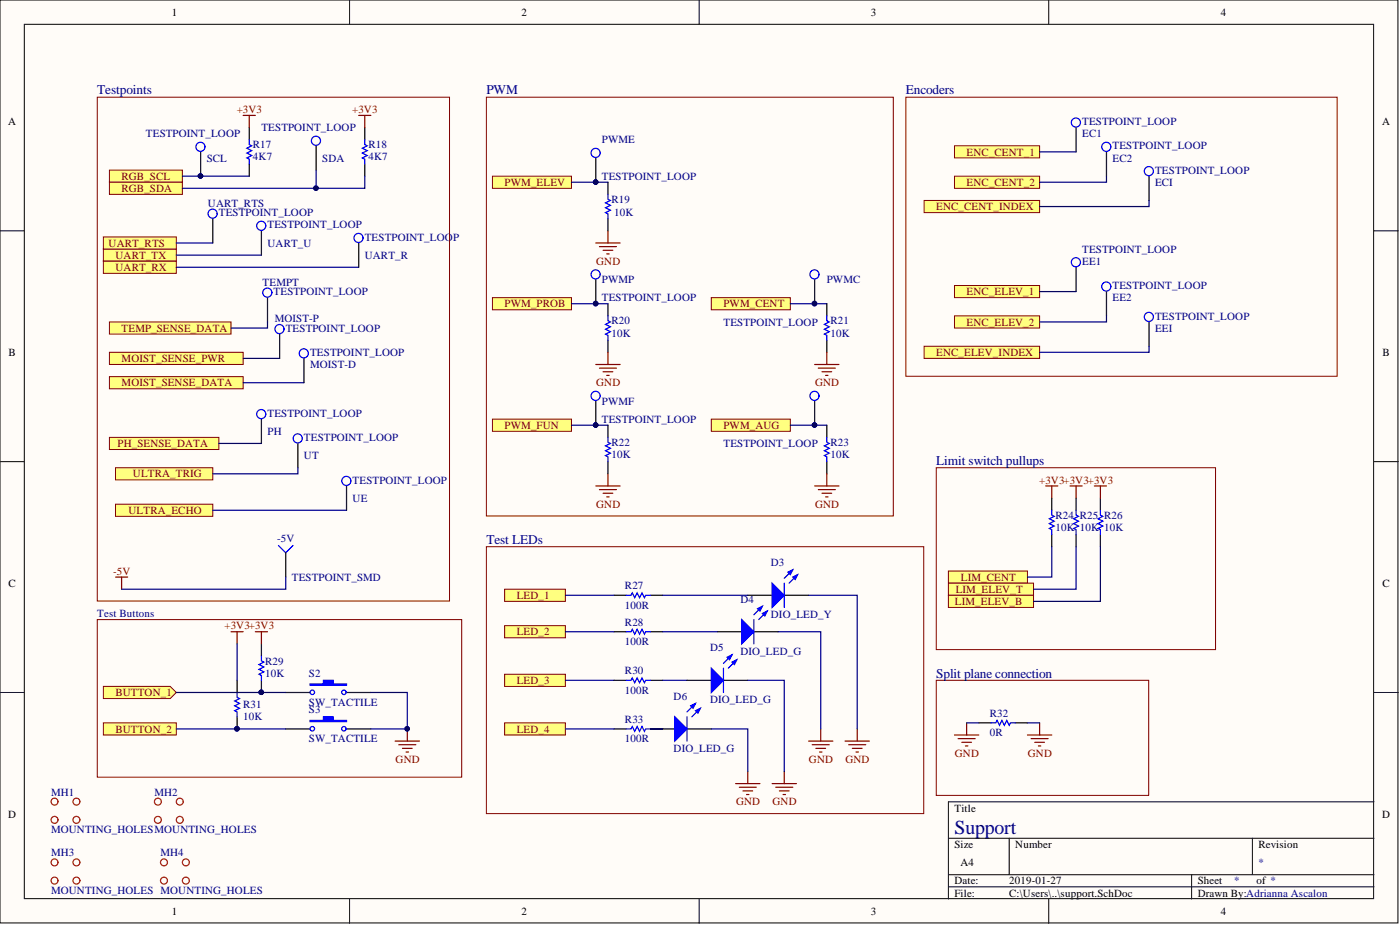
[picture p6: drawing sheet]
<svg xmlns="http://www.w3.org/2000/svg" width="292mm" height="193mm" viewBox="0 0 292 193" stroke-linecap="round" stroke-linejoin="round" font-family="sans-serif">
<defs><g id="words">
<text font-size="4.1" fill="#000080" x="199.1" y="173.9">Support</text>
<g font-size="2.8" fill="#000080">
<text x="20.3" y="19.7">Testpoints</text>
<text x="101.5" y="19.7">PWM</text>
<text x="189" y="19.7">Encoders</text>
<text x="195.3" y="97">Limit switch pullups</text>
<text x="101.5" y="113.5">Test LEDs</text>
<text x="195.3" y="141.3">Split plane connection</text>
</g>
<g font-size="2.3">
<text x="35.9" y="3.3">1</text>
<text x="108.8" y="3.3">2</text>
<text x="181.7" y="3.3">3</text>
<text x="254.7" y="3.3">4</text>
<text x="1.7" y="26.1">A</text>
<text x="288.4" y="26.1">A</text>
<text x="1.8" y="74.3">B</text>
<text x="288.4" y="74.3">B</text>
<text x="1.8" y="122.4">C</text>
<text x="288.4" y="122.4">C</text>
<text x="1.7" y="170.6">D</text>
<text x="199.1" y="169.3">Title</text>
<text x="288.4" y="170.6">D</text>
<text x="199.1" y="176.9">Size</text>
<text x="211.8" y="176.9">Number</text>
<text x="262.6" y="176.9">Revision</text>
<text x="199.1" y="184.5">Date:</text>
<text x="200.4" y="180.7">A4</text>
<text x="210.6" y="184.5">2019-01-27</text>
<text x="249.9" y="184.5">Sheet</text>
<text x="262.2" y="184.5">of *</text>
<text x="35.9" y="190.8">1</text>
<text x="108.8" y="190.8">2</text>
<text x="181.7" y="190.8">3</text>
<text x="199.1" y="187">File:</text>
<text x="210.6" y="187">C:\Users\..\support.SchDoc</text>
<text x="249.9" y="187">Drawn By:Adrianna Ascalon</text>
<text x="254.7" y="190.8">4</text>
</g>
<g font-size="2.3" fill="#800000">
<text x="49.4" y="23.6">+3V3</text>
<text x="73.5" y="23.6">+3V3</text>
<text x="201.7" y="32.4">ENC_CENT_1</text>
<text x="25.4" y="37.5">RGB_SCL</text>
<text x="25.4" y="40">RGB_SDA</text>
<text x="105.3" y="38.8">PWM_ELEV</text>
<text x="201.7" y="38.8">ENC_CENT_2</text>
<text x="195.3" y="43.8">ENC_CENT_INDEX</text>
<text x="22.7" y="51.5">UART_RTS</text>
<text x="24.1" y="54">UART_TX</text>
<text x="24.1" y="56.5">UART_RX</text>
<text x="124.4" y="55.3">GND</text>
<text x="105.3" y="64.1">PWM_PROB</text>
<text x="150.9" y="64.1">PWM_CENT</text>
<text x="201.7" y="61.6">ENC_ELEV_1</text>
<text x="25.4" y="69.2">TEMP_SENSE_DATA</text>
<text x="201.7" y="67.9">ENC_ELEV_2</text>
<text x="25.4" y="75.5">MOIST_SENSE_PWR</text>
<text x="195.3" y="74.3">ENC_ELEV_INDEX</text>
<text x="25.4" y="80.6">MOIST_SENSE_DATA</text>
<text x="124.4" y="80.6">GND</text>
<text x="170.1" y="80.6">GND</text>
<text x="105.3" y="89.5">PWM_FUN</text>
<text x="150.9" y="89.5">PWM_AUG</text>
<text x="24.5" y="93.3">PH_SENSE_DATA</text>
<text x="27.7" y="99.6">ULTRA_TRIG</text>
<text x="216.8" y="100.9">+3V3+3V3+3V3</text>
<text x="26.8" y="107.2">ULTRA_ECHO</text>
<text x="124.4" y="105.9">GND</text>
<text x="170.1" y="105.9">GND</text>
<text x="23.6" y="119.9">-5V</text>
<text x="107.8" y="124.9">LED_1</text>
<text x="199.4" y="123.7">LIM_ELEV_T</text>
<text x="200.5" y="121.1">LIM_CENT</text>
<text x="46.8" y="131.3">+3V3+3V3</text>
<text x="199.2" y="126.2">LIM_ELEV_B</text>
<text x="107.8" y="132.6">LED_2</text>
<text x="107.8" y="142.7">LED_3</text>
<text x="24.1" y="145.2">BUTTON_1</text>
<text x="24.1" y="152.8">BUTTON_2</text>
<text x="107.8" y="152.8">LED_4</text>
<text x="82.5" y="159.2">GND</text>
<text x="168.8" y="159.2">GND</text>
<text x="176.4" y="159.2">GND</text>
<text x="199.2" y="157.9">GND</text>
<text x="214.5" y="157.9">GND</text>
<text x="153.6" y="168">GND</text>
<text x="161.2" y="168">GND</text>
</g>
<g font-size="2.3" fill="#000080">
<text x="30.4" y="28.6">TESTPOINT_LOOP</text>
<text x="54.5" y="27.4">TESTPOINT_LOOP</text>
<text x="125.6" y="29.9">PWME</text>
<text x="225.8" y="28.6">EC1</text>
<text x="225.8" y="26.1">TESTPOINT_LOOP</text>
<text x="43.1" y="33.7">SCL</text>
<text x="52.8" y="33.5">4K7</text>
<text x="52.8" y="30.9">R17</text>
<text x="67.2" y="33.7">SDA</text>
<text x="76.9" y="33.5">4K7</text>
<text x="76.9" y="30.9">R18</text>
<text x="232.1" y="33.7">EC2</text>
<text x="232.1" y="31.2">TESTPOINT_LOOP</text>
<text x="125.6" y="37.5">TESTPOINT_LOOP</text>
<text x="241" y="38.8">ECI</text>
<text x="241" y="36.2">TESTPOINT_LOOP</text>
<text x="43.4" y="43.1">UART_RTS</text>
<text x="45.7" y="45.1">TESTPOINT_LOOP</text>
<text x="55.8" y="47.6">TESTPOINT_LOOP</text>
<text x="127.6" y="42.3">R19</text>
<text x="128.1" y="45.1">10K</text>
<text x="55.8" y="51.5">UART_U</text>
<text x="76.1" y="54">UART_R</text>
<text x="76.1" y="50.2">TESTPOINT_LOOP</text>
<text x="225.8" y="52.7">TESTPOINT_LOOP</text>
<text x="54.8" y="59.6">TEMPT</text>
<text x="125.6" y="59.1">PWMP</text>
<text x="172.5" y="59.1">PWMC</text>
<text x="225.8" y="55.3">EE1</text>
<text x="57.1" y="61.6">TESTPOINT_LOOP</text>
<text x="125.6" y="62.9">TESTPOINT_LOOP</text>
<text x="232.1" y="62.9">EE2</text>
<text x="232.1" y="60.3">TESTPOINT_LOOP</text>
<text x="57.3" y="67.2">MOIST-P</text>
<text x="59.6" y="69.2">TESTPOINT_LOOP</text>
<text x="127.6" y="70.2">10K</text>
<text x="127.6" y="67.7">R20</text>
<text x="150.9" y="67.9">TESTPOINT_LOOP</text>
<text x="173.3" y="70.2">10K</text>
<text x="173.3" y="67.7">R21</text>
<text x="241" y="69.2">EEI</text>
<text x="241" y="66.7">TESTPOINT_LOOP</text>
<text x="64.7" y="76.8">MOIST-D</text>
<text x="64.7" y="74.3">TESTPOINT_LOOP</text>
<text x="55.8" y="86.9">TESTPOINT_LOOP</text>
<text x="125.6" y="84.4">PWMF</text>
<text x="125.6" y="88.2">TESTPOINT_LOOP</text>
<text x="55.8" y="90.7">PH</text>
<text x="63.4" y="95.8">UT</text>
<text x="63.4" y="92">TESTPOINT_LOOP</text>
<text x="127.6" y="95.5">10K</text>
<text x="127.6" y="93">R22</text>
<text x="150.9" y="93.3">TESTPOINT_LOOP</text>
<text x="173.3" y="95.5">10K</text>
<text x="173.3" y="93">R23</text>
<text x="73.6" y="100.9">TESTPOINT_LOOP</text>
<text x="73.6" y="104.7">UE</text>
<text x="57.8" y="113">-5V</text>
<text x="220.2" y="110.8">10K 10K 10K</text>
<text x="220.2" y="108.2">R24 R25 R26</text>
<text x="160.8" y="118.1">D3</text>
<text x="60.9" y="121.1">TESTPOINT_SMD</text>
<text x="130.4" y="122.9">R27</text>
<text x="154.5" y="125.7">D4</text>
<text x="20.3" y="128.8">Test Buttons</text>
<text x="130.4" y="127">100R</text>
<text x="130.4" y="130.5">R28</text>
<text x="160.8" y="129">DIO_LED_Y</text>
<text x="130.4" y="134.6">100R</text>
<text x="148.2" y="135.8">D5</text>
<text x="154.5" y="136.6">DIO_LED_G</text>
<text x="55.3" y="141.2">10K</text>
<text x="55.3" y="138.6">R29</text>
<text x="64.4" y="141.2">S2</text>
<text x="130.4" y="140.7">R30</text>
<text x="50.7" y="147.8">R31</text>
<text x="64.4" y="147.3">SW_TACTILE</text>
<text x="64.4" y="148.8">S3</text>
<text x="130.4" y="144.7">100R</text>
<text x="140.5" y="146">D6</text>
<text x="148.2" y="146.7">DIO_LED_G</text>
<text x="206.5" y="149.5">R32</text>
<text x="50.7" y="150.3">10K</text>
<text x="64.4" y="154.9">SW_TACTILE</text>
<text x="130.4" y="154.9">100R</text>
<text x="130.4" y="150.8">R33</text>
<text x="206.5" y="153.6">0R</text>
<text x="140.5" y="156.9">DIO_LED_G</text>
<text x="10.7" y="166">MH1</text>
<text x="32.2" y="166">MH2</text>
<text x="10.7" y="173.9">MOUNTING_HOLESMOUNTING_HOLES</text>
<text x="10.7" y="178.7">MH3</text>
<text x="33.5" y="178.7">MH4</text>
<text x="257.5" y="184.5">*</text>
<text x="262.6" y="180.7">*</text>
<text x="10.7" y="186.5">MOUNTING_HOLES MOUNTING_HOLES</text>
</g>
</g></defs>
<g fill="#fffcf8" stroke="#000" stroke-width=".21">
<path d="M0 0h291.7v192.5h-291.7z"/>
<path d="M5.1 5.1h281.5v182.4h-281.5z"/>
</g>
<g fill="none" stroke="#000" stroke-width=".21">
<path d="M72.9 0v5.1M145.9 0v5.1M218.8 0v5.1M0 48.2h5.1M286.7 48.2h5M0 96.3h5.1M286.7 96.3h5M0 144.5h5.1M286.7 144.5h5M197.9 174.9h88.8M210.6 174.9v7.6M261.3 174.9v7.6"/>
<path d="M286.7 167.3h-88.8v20.2M72.9 187.5v5.1M145.9 187.5v5.1M197.9 182.5h88.8M197.9 185h88.8M218.8 187.5v5.1M248.6 182.5v5"/>
</g>
<g fill="#ffff80" stroke="#800000" stroke-width=".21">
<path d="M22.8 35.5h15.3v2.5h-15.3z" fill-rule="evenodd"/>
<path d="M22.8 38h15.3v2.6h-15.3z" fill-rule="evenodd"/>
</g>
<path d="M41.9 31.7v5.1M52 26.6v2.5M52 34.2v2.6M66 30.4v5.1M76.1 26.6v2.5M76.1 34.2v2.6" fill="none" stroke="#000" stroke-width=".25"/>
<g fill="none" stroke="#00f" stroke-width=".25">
<path d="M52 29.1v1.1l.5 .2-1 .5 1 .5-1 .5 1 .5-1 .6 .5 .2v1M76.1 29.1v1.1l.5 .2-1 .5 1 .5-1 .5 1 .5-1 .6 .5 .2v1"/>
<circle cx="41.8" cy="30.6" r=".95"/>
<circle cx="65.9" cy="29.4" r=".95"/>
</g>
<path d="M50.7 24.1h2.6M52 24.1v2.5M74.8 24.1h2.6M76.1 24.1v2.5" fill="none" stroke="#800000" stroke-width=".25"/>
<circle cx="41.8" cy="36.7" r=".47" fill="#000080" stroke="#000080" stroke-width=".21"/>
<g fill="#ffff80" stroke="#800000" stroke-width=".21">
<path d="M148.4 62.1h16.5v2.5h-16.5z" fill-rule="evenodd"/>
<path d="M148.4 87.4h16.5v2.6h-16.5z" fill-rule="evenodd"/>
<path d="M102.7 36.8h16.5v2.5h-16.5z" fill-rule="evenodd"/>
</g>
<path d="M126.8 38v2.6M126.8 45.6v2.6M172.5 63.4v2.5M172.5 71v2.5M172.5 88.7v2.5M172.5 96.3v2.5M219.4 103.9v2.5M219.4 111.5v2.6M224.5 103.9v2.5M224.5 111.5v2.6" fill="none" stroke="#000" stroke-width=".25"/>
<path d="M126.8 40.6v1l.6 .2-1.1 .5 1.1 .5-1.1 .5 1.1 .5-1.1 .6 .5 .2v1M172.5 65.9v1l.5 .3-1 .5 1 .5-1 .5 1 .5-1 .5 .5 .3v1M172.5 91.2v1.1l.5 .2-1 .5 1 .5-1 .5 1 .5-1 .5 .5 .3v1M219.4 106.4v1.1l.5 .2-1 .5 1 .5-1 .5 1 .5-1 .5 .5 .3v1M224.5 106.4v1.1l.5 .2-1 .5 1 .5-1 .5 1 .5-1 .5 .5 .3v1" fill="none" stroke="#00f" stroke-width=".25"/>
<g fill="none" stroke="#800000" stroke-width=".25">
<path d="M124.3 50.7h5.1M125.1 51.5h3.5M125.8 52.2h2.1M126.6 53h.5M126.8 48.2v2.5M170 76h5M170.7 76.8h3.6M171.5 77.6h2M172.3 78.3h.5M172.5 73.5v2.5M172.5 98.8v2.6M170 101.4h5"/>
<path d="M170.7 102.1h3.6M171.5 102.9h2M172.3 103.7h.5M218.2 101.4h2.5M219.4 101.4v2.5M223.2 101.4h2.6M224.5 101.4v2.5"/>
</g>
<g fill="#ffff80" stroke="#800000" stroke-width=".21">
<path d="M21.6 52h15.2v2.5h-15.2z" fill-rule="evenodd"/>
<path d="M21.6 54.5h15.2v2.5h-15.2z" fill-rule="evenodd"/>
<path d="M21.6 49.4h15.2v2.6h-15.2z" fill-rule="evenodd"/>
</g>
<path d="M44.4 45.6v5.1M54.5 48.2v5M74.8 50.7v5.1" fill="none" stroke="#000" stroke-width=".25"/>
<g fill="none" stroke="#00f" stroke-width=".25">
<circle cx="44.4" cy="44.6" r=".95"/>
<circle cx="54.5" cy="47.1" r=".95"/>
<circle cx="74.8" cy="49.6" r=".95"/>
</g>
<path d="M20.3 20.3h73.5v105.1h-73.5zM101.5 20.3h84.9v87.3h-84.9zM189 20.3h90v58.2h-90zM195.3 97.6h58.3v37.9h-58.3z" fill="none" stroke="#800000" stroke-width=".21"/>
<g fill="#ffff80" stroke="#800000" stroke-width=".21">
<path d="M22.8 67.2h25.4v2.5h-25.4z" fill-rule="evenodd"/>
<path d="M22.8 78.6h27.9v2.5h-27.9z" fill-rule="evenodd"/>
<path d="M22.8 73.5h27.9v2.5h-27.9z" fill-rule="evenodd"/>
<path d="M22.8 91.2h22.9v2.6h-22.9z" fill-rule="evenodd"/>
<path d="M24.1 105.2h20.3v2.5h-20.3z" fill-rule="evenodd"/>
<path d="M24.1 97.6h20.3v2.5h-20.3z" fill-rule="evenodd"/>
</g>
<path d="M55.8 62.1v5.1M58.3 69.7v5.1M63.4 74.8v5M54.5 87.4v5.1M62.2 92.5v5.1M72.3 101.4v5" fill="none" stroke="#000" stroke-width=".25"/>
<g fill="none" stroke="#00f" stroke-width=".25">
<circle cx="55.8" cy="61" r=".95"/>
<circle cx="58.3" cy="68.6" r=".95"/>
<circle cx="63.4" cy="73.7" r=".95"/>
<circle cx="54.5" cy="86.4" r=".95"/>
<circle cx="62.1" cy="91.5" r=".95"/>
<circle cx="72.3" cy="100.3" r=".95"/>
</g>
<g fill="#ffff80" stroke="#800000" stroke-width=".21">
<path d="M197.9 119.1h16.5v2.6h-16.5z" fill-rule="evenodd"/>
<path d="M197.9 121.7h17.7v2.5h-17.7z" fill-rule="evenodd"/>
<path d="M197.9 124.2h17.7v2.5h-17.7z" fill-rule="evenodd"/>
</g>
<path d="M229.6 103.9v2.5M229.6 111.5v2.6M128.1 124.2h2.6M128.1 131.8h2.6M135.7 124.2h2.6M135.7 131.8h2.6M149.7 131.8h5.1M157.3 131.8h5.1M128.1 141.9h2.6M128.1 152.1h2.6M135.7 141.9h2.6M135.7 152.1h2.6" fill="none" stroke="#000" stroke-width=".25"/>
<path d="M229.6 106.4v1.1l.5 .2-1 .5 1 .5-1 .5 1 .5-1 .5 .5 .3v1M130.7 124.2h1l.2-.5 .5 1 .5-1 .5 1 .5-1 .6 1 .2-.5h1M130.7 131.8h1l.2-.5 .5 1 .5-1 .5 1 .5-1 .6 1 .2-.5h1M130.7 141.9h1l.2-.5 .5 1 .5-1 .5 1 .5-1 .6 1 .2-.5h1M130.7 152.1h1l.2-.5 .5 1 .5-1 .5 1 .5-1 .6 1 .2-.5h1" fill="none" stroke="#00f" stroke-width=".25"/>
<path d="M228.3 101.4h2.6M229.6 101.4v2.5" fill="none" stroke="#800000" stroke-width=".25"/>
<path d="M101.5 114.1h91.2v55.6h-91.2z" fill="none" stroke="#800000" stroke-width=".21"/>
<path d="M154.8 129.3l2.5 2.5-2.5 2.5z" fill="#00f"/>
<path d="M154.8 129.3l2.5 2.5-2.5 2.5zM159.1 126.5l-1.8 1.7M160.1 127.5l-1.8 1.8" fill="none" stroke="#00f" stroke-width=".25"/>
<path d="M159.1 128l1-.5-.5 1z" fill="#00f"/>
<path d="M159.1 128l1-.5-.5 1z" fill="none" stroke="#00f" stroke-width=".25"/>
<path d="M158 127l1.1-.5-.5 1z" fill="#00f"/>
<path d="M157.3 129.3v5M158 127l1.1-.5-.5 1z" fill="none" stroke="#00f" stroke-width=".25"/>
<path d="M143.3 141.9h5.1M150.9 141.9h5.1" fill="none" stroke="#000" stroke-width=".25"/>
<path d="M148.4 139.4l2.5 2.5-2.5 2.6z" fill="#00f"/>
<path d="M148.4 139.4l2.5 2.5-2.5 2.6zM152.7 136.6l-1.8 1.8M153.7 137.6l-1.7 1.8" fill="none" stroke="#00f" stroke-width=".25"/>
<path d="M152.7 138.1l1-.5-.5 1z" fill="#00f"/>
<path d="M152.7 138.1l1-.5-.5 1z" fill="none" stroke="#00f" stroke-width=".25"/>
<path d="M151.7 137.1l1-.5-.5 1z" fill="#00f"/>
<path d="M150.9 139.4v5.1M151.7 137.1l1-.5-.5 1z" fill="none" stroke="#00f" stroke-width=".25"/>
<path d="M135.7 152.1h5.1M143.3 152.1h5.1" fill="none" stroke="#000" stroke-width=".25"/>
<path d="M140.8 149.5l2.5 2.6-2.5 2.5z" fill="#00f"/>
<path d="M140.8 149.5l2.5 2.6-2.5 2.5zM145.1 146.7l-1.8 1.8M146.1 147.8l-1.8 1.7" fill="none" stroke="#00f" stroke-width=".25"/>
<path d="M145.1 148.3l1-.5-.5 1z" fill="#00f"/>
<path d="M145.1 148.3l1-.5-.5 1z" fill="none" stroke="#00f" stroke-width=".25"/>
<path d="M144.1 147.3l1-.6-.5 1.1z" fill="#00f"/>
<path d="M143.3 149.5v5.1M144.1 147.3l1-.6-.5 1.1z" fill="none" stroke="#00f" stroke-width=".25"/>
<g fill="none" stroke="#800000" stroke-width=".25">
<path d="M168.7 154.6h5.1M169.5 155.4h3.5M170.2 156.1h2.1M171 156.9h.5M171.2 152.1v2.5M176.3 154.6h5.1M177.1 155.4h3.5M177.8 156.1h2.1M178.6 156.9h.5M178.9 152.1v2.5M153.5 163.5h5.1M154.2 164.2h3.6"/>
<path d="M155 165h2M155.8 165.8h.5M156 160.9v2.6M161.1 163.5h5.1M161.9 164.2h3.5M162.6 165h2M163.4 165.8h.5M163.6 160.9v2.6"/>
</g>
<g fill="#ffff80" stroke="#800000" stroke-width=".21">
<path d="M105.3 122.9h12.7v2.6h-12.7z" fill-rule="evenodd"/>
<path d="M105.3 130.5h12.7v2.6h-12.7z" fill-rule="evenodd"/>
<path d="M105.3 140.7h12.7v2.5h-12.7z" fill-rule="evenodd"/>
<path d="M105.3 150.8h12.7v2.5h-12.7z" fill-rule="evenodd"/>
</g>
<path d="M156 124.2h5.1M163.6 124.2h5.1" fill="none" stroke="#000" stroke-width=".25"/>
<path d="M161.1 121.7l2.5 2.5-2.5 2.5z" fill="#00f"/>
<path d="M165.4 118.9l-1.8 1.7M166.4 119.9l-1.8 1.8M161.1 121.7l2.5 2.5-2.5 2.5z" fill="none" stroke="#00f" stroke-width=".25"/>
<path d="M165.4 120.4l1-.5-.5 1z" fill="#00f"/>
<path d="M165.4 120.4l1-.5-.5 1z" fill="none" stroke="#00f" stroke-width=".25"/>
<path d="M164.4 119.4l1-.5-.5 1z" fill="#00f"/>
<path d="M164.4 119.4l1-.5-.5 1zM54.5 136.9v1l.6 .2-1.1 .5 1.1 .5-1.1 .5 1.1 .6-1.1 .5 .5 .2v1M163.6 121.7v5M49.5 144.5v1l.5 .2-1 .5 1 .5-1 .6 1 .5-1 .5 .5 .2v1" fill="none" stroke="#00f" stroke-width=".25"/>
<path d="M54.5 134.3v2.6M49.5 141.9v2.6M49.5 149.5v2.6M54.5 141.9v2.6M59.6 144.5h5.1M72.3 144.5h5.1" fill="none" stroke="#000" stroke-width=".25"/>
<g fill="#000080" stroke="#000080" stroke-width=".21">
<circle cx="49.4" cy="152" r=".47"/>
<circle cx="54.5" cy="144.4" r=".47"/>
</g>
<path d="M64.7 142.7h2.8v-.8h2v.8h2.8v.2h-7.6z" fill-rule="evenodd" fill="#00f"/>
<g fill="none" stroke="#00f" stroke-width=".25">
<path d="M64.7 142.7h2.8v-.8h2v.8h2.8v.2h-7.6z"/>
<circle cx="65.2" cy="144.4" r=".47"/>
<circle cx="71.8" cy="144.4" r=".47"/>
</g>
<path d="M59.6 152.1h5.1M72.3 152.1h5.1" fill="none" stroke="#000" stroke-width=".25"/>
<path d="M64.7 150.3h2.8v-.8h2v.8h2.8v.2h-7.6z" fill-rule="evenodd" fill="#00f"/>
<g fill="none" stroke="#00f" stroke-width=".25">
<path d="M64.7 150.3h2.8v-.8h2v.8h2.8v.2h-7.6z"/>
<circle cx="65.2" cy="152" r=".47"/>
<circle cx="71.8" cy="152" r=".47"/>
</g>
<path d="M48.2 131.8h2.5M49.5 131.8v2.5M53.3 131.8h2.5M54.5 131.8v2.5M82.4 154.6h5.1M83.2 155.4h3.6M84 156.1h2M84.7 156.9h.5M85 152.1v2.5" fill="none" stroke="#800000" stroke-width=".25"/>
<circle cx="84.9" cy="152" r=".47" fill="#000080" stroke="#000080" stroke-width=".21"/>
<g fill="#ffff80" stroke="#800000" stroke-width=".21">
<path d="M21.6 143.2h13.9l1.3 1.3-1.3 1.2h-13.9z" fill-rule="evenodd"/>
<path d="M21.6 150.8h15.2v2.5h-15.2z" fill-rule="evenodd"/>
</g>
<path d="M20.3 129.3h76v32.8h-76z" fill="none" stroke="#800000" stroke-width=".21"/>
<path d="M102.7 62.1h16.5v2.5h-16.5z" fill-rule="evenodd" fill="#ffff80" stroke="#800000" stroke-width=".21"/>
<path d="M126.8 63.4v2.5M126.8 71v2.5" fill="none" stroke="#000" stroke-width=".25"/>
<path d="M126.8 65.9v1l.6 .3-1.1 .5 1.1 .5-1.1 .5 1.1 .5-1.1 .5 .5 .3v1" fill="none" stroke="#00f" stroke-width=".25"/>
<path d="M124.3 76h5.1M125.1 76.8h3.5M125.8 77.6h2.1M126.6 78.3h.5M126.8 73.5v2.5" fill="none" stroke="#800000" stroke-width=".25"/>
<g fill="#ffff80" stroke="#800000" stroke-width=".21">
<path d="M199.1 30.4h17.8v2.6h-17.8z" fill-rule="evenodd"/>
<path d="M199.1 36.8h17.8v2.5h-17.8z" fill-rule="evenodd"/>
<path d="M192.8 41.8h24.1v2.6h-24.1z" fill-rule="evenodd"/>
<path d="M192.8 72.2h24.1v2.6h-24.1z" fill-rule="evenodd"/>
<path d="M199.1 59.6h17.8v2.5h-17.8z" fill-rule="evenodd"/>
<path d="M199.1 65.9h17.8v2.5h-17.8z" fill-rule="evenodd"/>
</g>
<path d="M224.5 26.6v5.1M230.9 31.7v5.1M239.7 36.8v5M224.5 55.8v5M230.9 60.8v5.1M239.7 67.2v5M204.2 150.8h2.6M211.8 150.8h2.6" fill="none" stroke="#000" stroke-width=".25"/>
<g fill="none" stroke="#00f" stroke-width=".25">
<path d="M206.8 150.8h1l.2-.5 .5 1 .5-1 .5 1 .6-1 .5 1 .2-.5h1"/>
<circle cx="224.5" cy="25.6" r=".95"/>
<circle cx="230.8" cy="30.6" r=".95"/>
<circle cx="239.7" cy="35.7" r=".95"/>
<circle cx="224.5" cy="54.7" r=".95"/>
<circle cx="230.8" cy="59.8" r=".95"/>
<circle cx="239.7" cy="66.1" r=".95"/>
</g>
<path d="M195.3 141.9h44.4v24h-44.4z" fill="none" stroke="#800000" stroke-width=".21"/>
<path d="M199.1 153.3h5.1M199.9 154.1h3.6M200.7 154.9h2M201.4 155.6h.5M201.7 150.8v2.5M214.4 153.3h5M215.1 154.1h3.6M215.9 154.9h2M216.7 155.6h.5M216.9 150.8v2.5" fill="none" stroke="#800000" stroke-width=".25"/>
<g fill="none" stroke="#f00" stroke-width=".25">
<circle cx="11.4" cy="167.2" r=".72"/>
<circle cx="11.4" cy="171" r=".72"/>
<circle cx="11.4" cy="179.9" r=".72"/>
<circle cx="15.9" cy="167.2" r=".72"/>
<circle cx="15.9" cy="171" r=".72"/>
<circle cx="15.9" cy="179.9" r=".72"/>
<circle cx="32.9" cy="167.2" r=".72"/>
<circle cx="32.9" cy="171" r=".72"/>
<circle cx="34.2" cy="179.9" r=".72"/>
<circle cx="37.5" cy="167.2" r=".72"/>
<circle cx="37.5" cy="171" r=".72"/>
<circle cx="38.8" cy="179.9" r=".72"/>
<circle cx="11.4" cy="183.7" r=".72"/>
<circle cx="15.9" cy="183.7" r=".72"/>
<circle cx="34.2" cy="183.7" r=".72"/>
<circle cx="38.8" cy="183.7" r=".72"/>
</g>
<path d="M102.7 87.4h16.5v2.6h-16.5z" fill-rule="evenodd" fill="#ffff80" stroke="#800000" stroke-width=".21"/>
<path d="M124.3 33v5M124.3 58.3v5.1M170 58.3v5.1M124.3 83.6v5.1M126.8 88.7v2.5M126.8 96.3v2.5M170 83.6v5.1M59.6 115.3v5.1" fill="none" stroke="#000" stroke-width=".25"/>
<g fill="none" stroke="#00f" stroke-width=".25">
<path d="M126.8 91.2v1.1l.6 .2-1.1 .5 1.1 .5-1.1 .5 1.1 .5-1.1 .5 .5 .3v1M58.1 113.8l1.5 1.5 1.5-1.5"/>
<circle cx="124.3" cy="31.9" r=".95"/>
<circle cx="124.3" cy="57.2" r=".95"/>
<circle cx="169.9" cy="57.2" r=".95"/>
<circle cx="124.3" cy="82.6" r=".95"/>
<circle cx="169.9" cy="82.6" r=".95"/>
</g>
<path d="M126.8 98.8v2.6M124.3 101.4h5.1M125.1 102.1h3.5M125.8 102.9h2.1M126.6 103.7h.5M24.1 120.4h2.5M25.4 120.4v2.5" fill="none" stroke="#800000" stroke-width=".25"/>
<g fill="#000080" stroke="#000080" stroke-width=".21">
<circle cx="124.3" cy="88.7" r=".47"/>
<circle cx="124.3" cy="63.3" r=".47"/>
<circle cx="124.3" cy="38" r=".47"/>
<circle cx="169.9" cy="63.3" r=".47"/>
<circle cx="169.9" cy="88.7" r=".47"/>
<circle cx="41.8" cy="36.7" r=".47"/>
<circle cx="65.9" cy="39.2" r=".47"/>
<circle cx="84.9" cy="152" r=".47"/>
<circle cx="49.4" cy="152" r=".47"/>
<circle cx="54.5" cy="144.4" r=".47"/>
</g>
<g fill="none" stroke="#000080" stroke-width=".25">
<path d="M38.1 36.8h13.9M66 35.5v3.8M76.1 36.8v2.5h-38M119.2 38h7.6M216.9 31.7h7.6M230.9 36.8v1.2h-14M36.8 53.2h17.7M36.8 55.8h38M36.8 50.7h7.6M239.7 41.8v1.3h-22.8M50.7 74.8h7.6M50.7 79.8h12.7"/>
<path d="M55.8 67.2v1.2h-7.6M119.2 63.4h7.6M164.9 63.4h7.6M216.9 60.8h7.6M230.9 65.9v1.3h-14M239.7 72.2v1.3h-22.8M45.7 92.5h8.8M62.2 97.6v1.2h-17.8M119.2 88.7h7.6M164.9 88.7h7.6M44.4 106.4h27.9M219.4 114.1v6.3h-5"/>
<path d="M224.5 114.1v8.8h-8.9M229.6 114.1v11.4h-14M49.5 134.3v7.6M59.6 120.4v2.5h-34.2M118 124.2h10.1M118 131.8h10.1M138.3 124.2h17.7M138.3 131.8h11.4M162.4 131.8h8.8v20.3M168.7 124.2h10.2v27.9M36.8 152.1h22.8M36.8 144.5h22.8"/>
<path d="M77.4 144.5h7.6v7.6h-7.6M118 141.9h10.1M118 152.1h10.1M135.7 152.1h2.6M138.3 141.9h5M148.4 152.1h7.6v8.8M156 141.9h7.6v19M201.7 150.8h2.5M214.4 150.8h2.5"/>
</g>
<use href="#words"/>
</svg>
